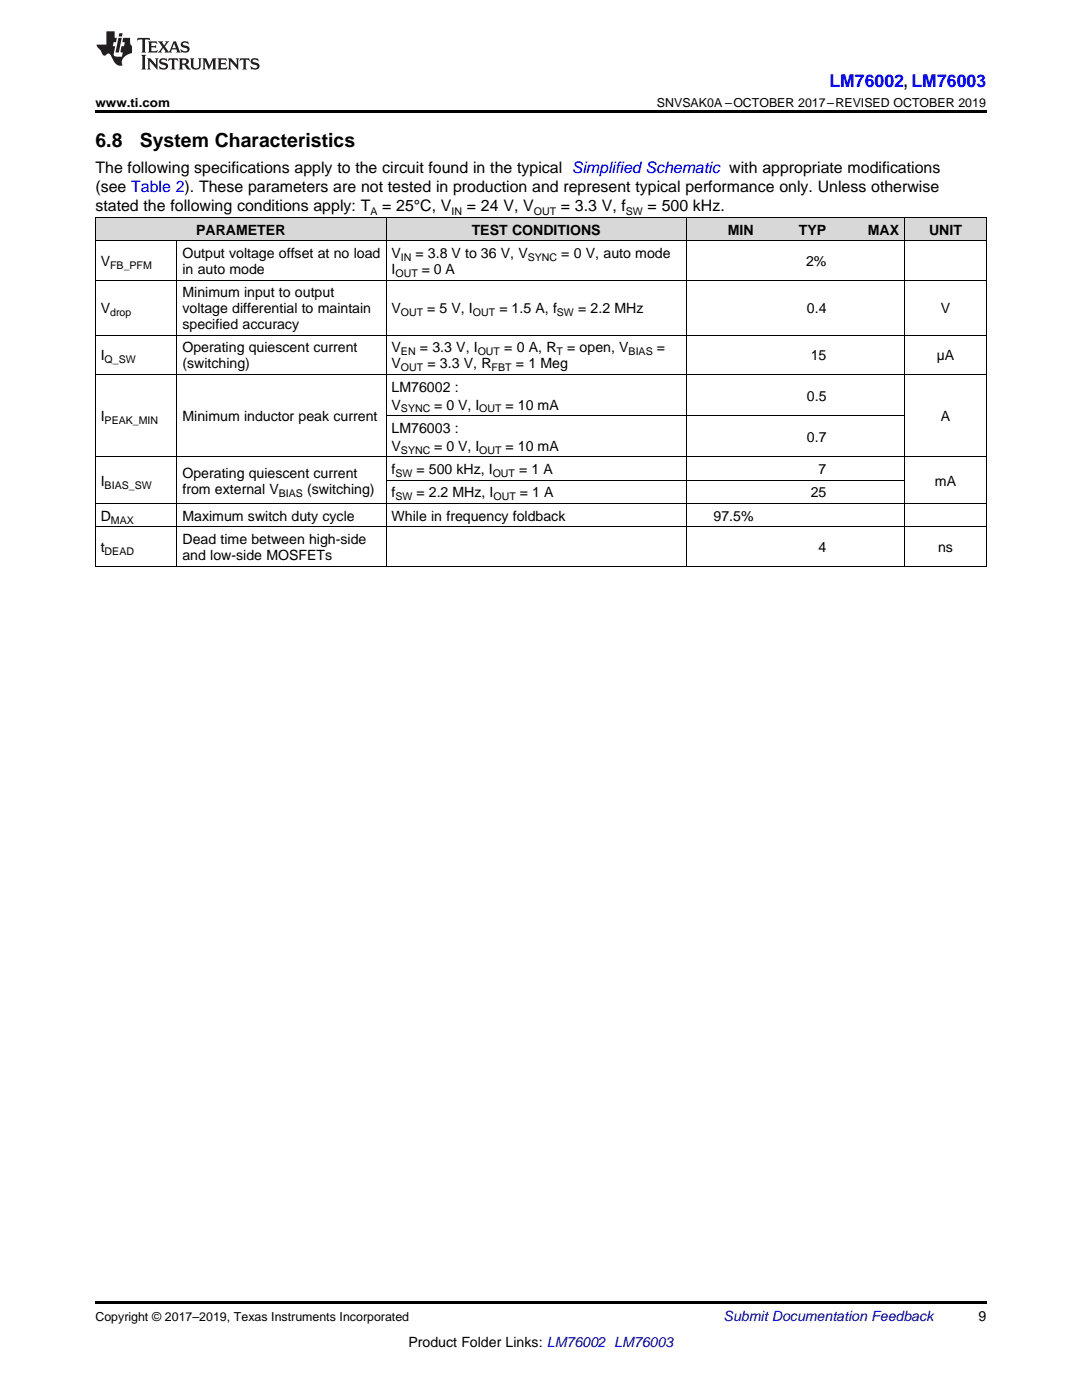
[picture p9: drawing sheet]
<svg xmlns="http://www.w3.org/2000/svg" width="216mm" height="279mm" viewBox="0 0 216 279" stroke-linecap="round" stroke-linejoin="round" font-family="sans-serif">
<defs><g id="words">
<g font-size="3.9">
<text x="19" y="29.3">6.8</text>
<text x="27.9" y="29.3">System Characteristics</text>
</g>
<text font-size="3.5" fill="#00f" x="165.5" y="17.3">LM76002, LM76003</text>
<g font-size="3.2">
<text x="19" y="34.4">The following specifications apply to the circuit found in the typical Simplified Schematic with appropriate modifications</text>
<text x="19" y="38.3">(see Table 2). These parameters are not tested in production and represent typical performance only. Unless otherwise</text>
<text x="19" y="42.2">stated the following conditions apply: T</text>
<text x="76.3" y="42.2">= 25°C, V</text>
<text x="93.2" y="42.2">= 24 V, V</text>
<text x="111.9" y="42.2">= 3.3 V, f</text>
<text x="129.2" y="42.2">= 500 kHz.</text>
</g>
<g font-size="2.8">
<text x="39.1" y="46.8">PARAMETER</text>
<text x="94.1" y="46.8">TEST CONDITIONS</text>
<text x="145.2" y="46.8">MIN</text>
<text x="159.4" y="46.8">TYP</text>
<text x="173.1" y="46.8">MAX</text>
<text x="185.4" y="46.8">UNIT</text>
<text x="20.1" y="53.1">V</text>
<text x="36.4" y="51.5">Output voltage offset at no load</text>
<text x="78.1" y="51.5">V</text>
<text x="82.9" y="51.5">= 3.8 V to 36 V, V</text>
<text x="112" y="51.5">= 0 V, auto mode</text>
<text x="160.8" y="53.1">2%</text>
<text x="36.4" y="54.7">in auto mode</text>
<text x="36.4" y="59.3">Minimum input to output</text>
<text x="78.1" y="54.7">I</text>
<text x="84.2" y="54.7">= 0 A</text>
<text x="20.1" y="62.5">V</text>
<text x="36.4" y="62.5">voltage differential to maintain</text>
<text x="36.4" y="65.7">specified accuracy</text>
<text x="78.1" y="62.5">V</text>
<text x="85.3" y="62.5">= 5 V, I</text>
<text x="99.6" y="62.5">= 1.5 A, f</text>
<text x="115.4" y="62.5">= 2.2 MHz</text>
<text x="161" y="62.5">0.4</text>
<text x="187.7" y="62.5">V</text>
<text x="20.1" y="71.9">I</text>
<text x="36.4" y="70.3">Operating quiescent current</text>
<text x="78.1" y="70.3">V</text>
<text x="83.8" y="70.3">= 3.3 V, I</text>
<text x="100.6" y="70.3">= 0 A, R</text>
<text x="113.2" y="70.3">= open, V</text>
<text x="131.1" y="70.3">=</text>
<text x="161.8" y="71.9">15</text>
<text x="186.9" y="71.9">µA</text>
<text x="36.4" y="73.5">(switching)</text>
<text x="78.1" y="73.5">V</text>
<text x="85.3" y="73.5">= 3.3 V, R</text>
<text x="102.9" y="73.5">= 1 Meg</text>
<text x="78.1" y="78.2">LM76002 :</text>
<text x="78.1" y="81.7">V</text>
<text x="86.7" y="81.7">= 0 V, I</text>
<text x="100.9" y="81.7">= 10 mA</text>
<text x="161" y="79.9">0.5</text>
<text x="20.1" y="84.1">I</text>
<text x="36.4" y="84.1">Minimum inductor peak current</text>
<text x="78.1" y="86.4">LM76003 :</text>
<text x="78.1" y="90">V</text>
<text x="86.7" y="90">= 0 V, I</text>
<text x="100.9" y="90">= 10 mA</text>
<text x="161" y="88.2">0.7</text>
<text x="187.7" y="84.1">A</text>
<text x="36.4" y="95.4">Operating quiescent current</text>
<text x="78.1" y="94.6">f</text>
<text x="83.1" y="94.6">= 500 kHz, I</text>
<text x="103.6" y="94.6">= 1 A</text>
<text x="163.3" y="94.6">7</text>
<text x="20.1" y="96.9">I</text>
<text x="36.4" y="98.5">from external V</text>
<text x="61.3" y="98.5">(switching)</text>
<text x="78.1" y="99.3">f</text>
<text x="83.1" y="99.3">= 2.2 MHz, I</text>
<text x="103.7" y="99.3">= 1 A</text>
<text x="161.8" y="99.3">25</text>
<text x="186.5" y="96.9">mA</text>
<text x="20.1" y="103.9">D</text>
<text x="36.4" y="103.9">Maximum switch duty cycle</text>
<text x="78.1" y="103.9">While in frequency foldback</text>
<text x="142.4" y="103.9">97.5%</text>
<text x="20.1" y="110.2">t</text>
<text x="36.4" y="108.6">Dead time between high-side</text>
<text x="36.4" y="111.8">and low-side MOSFETs</text>
<text x="163.3" y="110.2">4</text>
<text x="187.2" y="110.2">ns</text>
<text x="195.3" y="263.6">9</text>
<text x="81.5" y="268.9">Product Folder Links: LM76002 LM76003</text>
</g>
<text font-size="2.8" fill="#0000c8" x="144.4" y="263.6">Submit Documentation Feedback</text>
<g font-size="2.5">
<text x="19" y="21.4">www.ti.com</text>
<text x="131.1" y="21.4">SNVSAK0A –OCTOBER 2017–REVISED OCTOBER 2019</text>
<text x="19" y="263.6">Copyright © 2017–2019, Texas Instruments Incorporated</text>
</g>
<g font-size="2.1">
<text x="73.9" y="42.8">A</text>
<text x="90.1" y="42.8">IN</text>
<text x="106.5" y="42.8">OUT</text>
<text x="124.9" y="42.8">SW</text>
<text x="22" y="53.7">FB_PFM</text>
<text x="80" y="52.1">IN</text>
<text x="105.3" y="52.1">SYNC</text>
<text x="78.9" y="55.2">OUT</text>
<text x="22" y="63.1">drop</text>
<text x="80" y="63.1">OUT</text>
<text x="94.4" y="63.1">OUT</text>
<text x="111.1" y="63.1">SW</text>
<text x="80" y="70.9">EN</text>
<text x="95.3" y="70.9">OUT</text>
<text x="111" y="70.9">T</text>
<text x="125.4" y="70.9">BIAS</text>
<text x="20.9" y="72.5">Q_SW</text>
<text x="80" y="74.1">OUT</text>
<text x="98.1" y="74.1">FBT</text>
<text x="80" y="82.3">SYNC</text>
<text x="95.6" y="82.3">OUT</text>
<text x="20.9" y="84.6">PEAK_MIN</text>
<text x="78.9" y="95.2">SW</text>
<text x="80" y="90.5">SYNC</text>
<text x="95.6" y="90.5">OUT</text>
<text x="98.3" y="95.2">OUT</text>
<text x="20.9" y="97.5">BIAS_SW</text>
<text x="55.6" y="99.1">BIAS</text>
<text x="78.9" y="99.8">SW</text>
<text x="98.5" y="99.8">OUT</text>
<text x="22.1" y="104.5">MAX</text>
<text x="20.9" y="110.7">DEAD</text>
</g>
</g></defs>
<g fill="#d8d8d8">
<path d="M19 43.5h16.3v4.6h-16.3z"/>
<path d="M35.3 43.5h41.8v4.6h-41.8z"/>
<path d="M77.1 43.5h59.8v4.6h-59.8z"/>
<path d="M136.9 43.5h14.6v4.6h-14.6z"/>
<path d="M151.5 43.5h14.5v4.6h-14.5z"/>
<path d="M166 43.5h14.5v4.6h-14.5z"/>
<path d="M180.5 43.5h16.3v4.6h-16.3z"/>
</g>
<path d="M19 22h177.8v.5h-177.8zM19 113h.2zM77 113h.1zM136.8 113h.1zM180.4 113h.1zM196.7 113h.1zM19 259.7h177.8v.5h-177.8z" fill="#000"/>
<g fill="none" stroke="#000" stroke-width=".2">
<path d="M19 55.9h177.8M19 48.1h177.8M19 43.4h177.8M19.1 43.4v69.6M35.3 48.1v64.9M77 43.4v69.6M136.9 43.4v69.6M180.5 43.4v69.6M196.8 43.4v69.6M19 74.7h177.8M19 66.9h177.8M19 91.2h177.8"/>
<path d="M77.1 95.8h103.4M77.1 83h103.4M19 113h177.8M19 105.1h177.8M19 100.5h177.8"/>
</g>
<g fill="#231f20">
<path d="M27.5 7.6l-.1 .5 .4-.2h.6v.1v2.1l-.2 .4h1l-.3-.4v-2.1l.1-.1h.5l.5 .2-.2-.5zM29.5 8.3l.2 .3v1.5l-.2 .4h1.8l.2-.6a1.04 1.04 0 0 1-1.3 .2v-.7h.6l.3 .2v-.6l-.3 .2h-.6v-.6l.8-.1 .4 .3-.2-.5zM31.5 8.3l.9 1.1-.9 1.1h.8l-.2-.2 .5-.7 .4 .7-.2 .2h1.5l-.1-.2 .1-.4h.9l.1 .4-.2 .2h1l-.3-.3-.7-1.9h-.5l-.9 2-.8-1 .9-1h-.8l.1 .3-.3 .5-.4-.6 .2-.2zM34.7 8.6l.4 1h-.7zM36.3 8.4a.63 .63 0 0 0-.2 .7 .63 .63 0 0 0 .6 .4l.6 .2 .1 .2a.75 .75 0 0 1-.7 .4 .75 .75 0 0 1-.6-.5l.1 .7 .1-.1a1.11 1.11 0 0 0 1.5-.6 1.13 1.13 0 0 0-1.2-.8l-.1-.4a1.04 1.04 0 0 1 1.2 .2l-.2-.5-.1 .1-.5-.2zM28.2 10.9l.2 .4v2.2l-.2 .4h1l-.3-.4v-2.2l.3-.4zM29.3 11.6l.3 .4v1.5l-.3 .4h.8l-.2-.4v-1.3l1.5 1.7v-1.9l.2-.4h-.7l.2 .4v.9l-1.1-1.3zM32 11.8a.62 .62 0 0 0-.2 .7 .62 .62 0 0 0 .6 .4l.6 .1 .1 .3a.76 .76 0 0 1-.7 .3 .76 .76 0 0 1-.6-.4l.1 .7 .1-.1a1.11 1.11 0 0 0 1.5-.6 1.13 1.13 0 0 0-1.2-.8l-.1-.4a1.04 1.04 0 0 1 1.2 .2l-.2-.6-.1 .1-.5-.1zM33.7 11.6l-.2 .6a.61 .61 0 0 1 .8-.3v1.6l-.2 .4h.9l-.2-.4v-1.6a.63 .63 0 0 1 .8 .3l-.2-.6zM35.6 11.6l.3 .4v1.5l-.3 .4h1l-.2-.2v-.8l.5 .2a.76 .76 0 0 0 1.2 .7l-1-1a.58 .58 0 0 0 .6-.5 .58 .58 0 0 0-.5-.6zM36.4 11.9h.1a.45 .45 0 0 1 .5 .1 .45 .45 0 0 1 .1 .5l-.7 .2zM37.9 11.6l.2 .2a2.17 2.17 0 0 0 .3 1.9 .99 .99 0 0 0 1.6-.6v-1.1l.2-.4h-.7l.2 .2a1.92 1.92 0 0 1-.2 1.8 .6 .6 0 0 1-.9-.5v-1.1l.2-.4zM40.4 11.6l.2 .4v1.5l-.2 .4h.7l-.2-.4v-1.4l.8 1.8 .8-1.8v1.4l-.2 .4h.9l-.2-.4v-1.5l.2-.4h-.8l-.6 1.5-.6-1.5zM43.4 11.6l.2 .4v1.5l-.2 .4h1.8l.2-.6a1.04 1.04 0 0 1-1.3 .1v-.6h.5l.4 .2v-.6l-.4 .2h-.5v-.7h.8l.3 .3-.1-.6zM45.5 11.6l.2 .4v1.5l-.2 .4h.7l-.2-.4v-1.3l1.5 1.7v-1.9l.2-.4h-.7l.2 .4v.9l-1.1-1.3zM47.9 11.6l-.1 .6a.61 .61 0 0 1 .8-.3v1.6l-.3 .4h1l-.3-.4 .1-1.6a.63 .63 0 0 1 .7 .3l-.1-.6zM50.2 11.8a.62 .62 0 0 0-.2 .7 .62 .62 0 0 0 .6 .4l.6 .1 .2 .3a.76 .76 0 0 1-.8 .3 .76 .76 0 0 1-.6-.4l.1 .7 .2-.1a1.11 1.11 0 0 0 1.5-.6 1.13 1.13 0 0 0-1.3-.8l-.1-.4a1.04 1.04 0 0 1 1.2 .2l-.1-.6-.2 .1-.5-.1z"/>
<path d="M21.2 6.3v2.6h-1.9l.1 .4 .7 .9a.91 .91 0 0 0 1 .8 .56 .56 0 0 1 .5-.3 .56 .56 0 0 1 .5 .3l.4 .8a1.53 1.53 0 0 0 1.9 1.2 1.54 1.54 0 0 1 1-2.1l.9-.3v-1.4a1.52 1.52 0 0 1-.3-1.6h-1.4l-.2 .8h.5l-.2 .8h-.4l-.2 1v.2l.4 .1-.2 .8a1.93 1.93 0 0 1-1.6-.3l.3-1.8h-.5l.2-.8h.4l.2-.8h-.4v-1.3zM23.6 7.6l-.6 2.9h.7l.6-2.9zM23.8 6.6l-.1 .7h.6l.2-.7z"/>
</g>
<use href="#words"/>
</svg>
